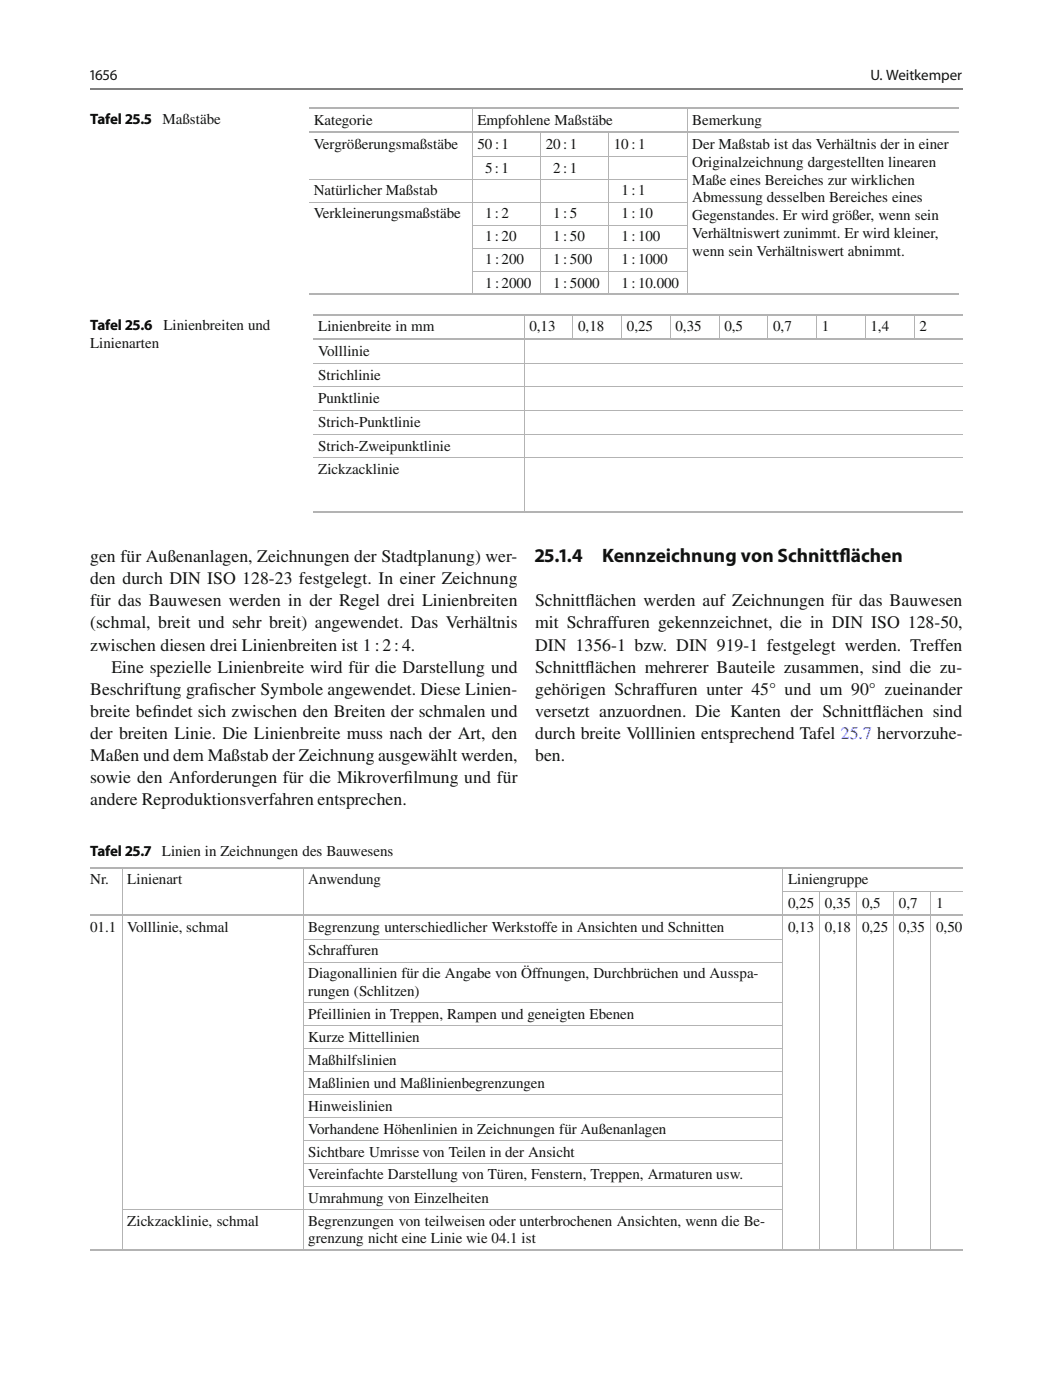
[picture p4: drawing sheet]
<svg xmlns="http://www.w3.org/2000/svg" width="210mm" height="279mm" viewBox="0 0 210 279" stroke-linecap="round" stroke-linejoin="round" font-family="sans-serif">
<defs><g id="words">
<g font-size="3.9" fill="#131413">
<text x="106.8" y="112.2">25.1.4</text>
<text x="120.2" y="112.2">Kennzeichnung von Schnittf</text>
<text x="167.5" y="112.2">lächen</text>
</g>
<g font-size="3.5" fill="#131413">
<text x="18" y="112.2">gen für Außenanlagen, Zeichnungen der Stadtplanung) wer-</text>
<text x="18" y="116.6">den durch DIN ISO 128-23 festgelegt. In einer Zeichnung</text>
<text x="18" y="121">für das Bauwesen werden in der Regel drei Linienbreiten</text>
<text x="18" y="125.4">(schmal, breit und sehr breit) angewendet. Das Verhältnis</text>
<text x="106.8" y="121">Schnittf</text>
<text x="106.8" y="125.4">mit Schraffuren gekennzeichnet, die in DIN ISO 128-50,</text>
<text x="116.8" y="121">lächen werden auf Zeichnungen für das Bauwesen</text>
<text x="18" y="129.9">zwischen diesen drei Linienbreiten ist 1 :2:4.</text>
<text x="106.8" y="129.9">DIN 1356-1 bzw. DIN 919-1 festgelegt werden. Treffen</text>
<text x="22.2" y="134.3">Eine spezielle Linienbreite wird für die Darstellung und</text>
<text x="106.8" y="134.3">Schnittf</text>
<text x="116.8" y="134.3">lächen mehrerer Bauteile zusammen, sind die zu-</text>
<text x="18" y="138.7">Beschriftung graf</text>
<text x="18" y="143.1">breite bef</text>
<text x="30.4" y="143.1">indet sich zwischen den Breiten der schmalen und</text>
<text x="41.7" y="138.7">ischer Symbole angewendet. Diese Linien-</text>
<text x="106.8" y="138.7">gehörigen Schraffuren unter 45° und um 90° zueinander</text>
<text x="106.8" y="143.1">versetzt anzuordnen. Die Kanten der Schnittf</text>
<text x="174.1" y="143.1">lächen sind</text>
<text x="18" y="147.5">der breiten Linie. Die Linienbreite muss nach der Art, den</text>
<text x="106.8" y="147.5">durch breite Volllinien entsprechend Tafel 25.7 hervorzuhe-</text>
<text x="18" y="151.9">Maßen und dem Maßstab der Zeichnung ausgewählt werden,</text>
<text x="106.8" y="151.9">ben.</text>
<text x="18" y="156.3">sowie den Anforderungen für die Mikroverf</text>
<text x="18" y="160.7">andere Reproduktionsverfahren entsprechen.</text>
<text x="80.5" y="156.3">ilmung und für</text>
</g>
<g font-size="3" fill="#131413">
<text x="18" y="15.9">1656</text>
<text x="173.7" y="15.9">U. Weitkemper</text>
<text x="32.4" y="24.7">Maßstäbe</text>
<text x="62.6" y="25">Kategorie</text>
<text x="62.6" y="29.8">Vergrößerungsmaßstäbe</text>
<text x="95.3" y="29.8">50 :1</text>
<text x="95.3" y="25">Empfohlene Maßstäbe</text>
<text x="108.9" y="29.8">20: 1</text>
<text x="122.5" y="29.8">10 :1</text>
<text x="138.1" y="29.8">Der Maßstab ist das Verhältnis der in einer</text>
<text x="138.1" y="25">Bemerkung</text>
<text x="96.8" y="34.4">5:1</text>
<text x="110.4" y="34.4">2: 1</text>
<text x="138.1" y="33.4">Originalzeichnung dargestellten linearen</text>
<text x="62.6" y="39">Natürlicher Maßstab</text>
<text x="124" y="39">1:1</text>
<text x="138.1" y="36.9">Maße eines Bereiches zur wirklichen</text>
<text x="138.1" y="40.4">Abmessung desselben Bereiches eines</text>
<text x="62.6" y="43.6">Verkleinerungsmaßstäbe</text>
<text x="96.8" y="43.6">1:2</text>
<text x="110.4" y="43.6">1: 5</text>
<text x="124" y="43.6">1:10</text>
<text x="138.1" y="44">Gegenstandes. Er wird größer, wenn sein</text>
<text x="138.1" y="47.5">Verhältniswert zunimmt. Er wird kleiner,</text>
<text x="96.8" y="48.2">1:20</text>
<text x="96.8" y="52.8">1:200</text>
<text x="110.4" y="48.2">1: 50</text>
<text x="110.4" y="52.8">1: 500</text>
<text x="124" y="52.8">1:1000</text>
<text x="124" y="48.2">1:100</text>
<text x="138.1" y="51">wenn sein Verhältniswert abnimmt.</text>
<text x="96.8" y="57.4">1:2000</text>
<text x="110.4" y="57.4">1: 5000</text>
<text x="124" y="57.4">1:10.000</text>
<text x="32.6" y="65.9">Linienbreiten und</text>
<text x="18" y="69.4">Linienarten</text>
<text x="63.5" y="66.1">Linienbreite in mm</text>
<text x="63.5" y="71.1">Volllinie</text>
<text x="105.6" y="66.1">0,13</text>
<text x="115.4" y="66.1">0,18</text>
<text x="125.1" y="66.1">0,25</text>
<text x="134.8" y="66.1">0,35</text>
<text x="144.5" y="66.1">0,5</text>
<text x="154.3" y="66.1">0,7</text>
<text x="164" y="66.1">1</text>
<text x="173.7" y="66.1">1,4</text>
<text x="183.4" y="66.1">2</text>
<text x="63.5" y="75.8">Strichlinie</text>
<text x="63.5" y="80.5">Punktlinie</text>
<text x="63.5" y="85.2">Strich-Punktlinie</text>
<text x="63.5" y="89.9">Strich-Zweipunktlinie</text>
<text x="63.5" y="94.7">Zickzacklinie</text>
<text x="32.3" y="170.9">Linien in Zeichnungen des Bauwesens</text>
<text x="18" y="176.5">Nr.</text>
<text x="25.4" y="176.5">Linienart</text>
<text x="61.5" y="176.5">Anwendung</text>
<text x="157.2" y="176.5">Liniengruppe</text>
<text x="18" y="186">01.1</text>
<text x="25.4" y="186">Volllinie, schmal</text>
<text x="61.5" y="186">Begrenzung unterschiedlicher Werkstoffe in Ansichten und Schnitten</text>
<text x="157.2" y="186">0,13</text>
<text x="157.2" y="181.1">0,25</text>
<text x="164.6" y="186">0,18</text>
<text x="164.6" y="181.1">0,35</text>
<text x="172" y="186">0,25</text>
<text x="172" y="181.1">0,5</text>
<text x="179.4" y="186">0,35</text>
<text x="179.4" y="181.1">0,7</text>
<text x="186.8" y="186">0,50</text>
<text x="186.8" y="181.1">1</text>
<text x="61.5" y="190.6">Schraffuren</text>
<text x="61.5" y="195.2">Diagonallinien für die Angabe von Öffnungen, Durchbrüchen und Ausspa-</text>
<text x="61.5" y="198.7">rungen (Schlitzen)</text>
<text x="61.5" y="203.3">Pfeillinien in Treppen, Rampen und geneigten Ebenen</text>
<text x="61.5" y="207.9">Kurze Mittellinien</text>
<text x="61.5" y="212.5">Maßhilfslinien</text>
<text x="61.5" y="217.1">Maßlinien und Maßlinienbegrenzungen</text>
<text x="61.5" y="221.6">Hinweislinien</text>
<text x="61.5" y="226.2">Vorhandene Höhenlinien in Zeichnungen für Außenanlagen</text>
<text x="61.5" y="230.8">Sichtbare Umrisse von Teilen in der Ansicht</text>
<text x="61.5" y="235.4">Vereinfachte Darstellung von Türen, Fenstern, Treppen, Armaturen usw.</text>
<text x="25.4" y="244.6">Zickzacklinie, schmal</text>
<text x="61.5" y="244.6">Begrenzungen von teilweisen oder unterbrochenen Ansichten, wenn die Be-</text>
<text x="61.5" y="240">Umrahmung von Einzelheiten</text>
<text x="61.5" y="248.1">grenzung nicht eine Linie wie 04.1 ist</text>
</g>
<g font-size="3">
<text x="18" y="24.7">Tafel 25.5</text>
<text x="18" y="65.9">Tafel 25.6</text>
<text x="18" y="170.9">Tafel 25.7</text>
</g>
</g></defs>
<path d="M18 17.7h174" fill="none" stroke="#808080" stroke-width=".38"/>
<path d="M61.6 21.6h129.6M61.6 58.8h129.6M62.5 62.8h129.5M62.5 102.1h129.5M18 173.2h174M18 249.5h174" fill="none" stroke="#b3b3b3" stroke-width=".21"/>
<g fill="none" stroke="#b3b3b3" stroke-width=".2">
<path d="M61.6 26.3h129.6M61.6 35.9h75.6M94.2 21.7v4.6M94.2 26.6v32.1M94.3 31.3h42.9M107.8 26.6v32.1M121.4 26.6v32.1M137.1 21.7v4.6M137.1 26.6v32.1M61.6 40.4h75.6M61.6 58.8h129.6M94.3 45h42.9"/>
<path d="M94.3 49.6h42.9M94.3 54.2h42.9M62.5 67.5h129.5M62.5 72.4h129.5M62.5 77.2h129.5M104.6 62.9v4.6M104.6 67.8v4.6M104.6 72.5v4.6M104.6 77.2v4.6M114.3 62.9v4.6M124 62.9v4.6M133.7 62.9v4.6"/>
<path d="M143.5 62.9v4.6M153.2 62.9v4.6M162.9 62.9v4.6M172.6 62.9v4.6M182.4 62.9v4.6M62.5 81.9h129.5M62.5 86.6h129.5M62.5 91.4h129.5M104.6 82v4.6M104.6 86.7v4.6M104.6 91.5v10.6M62.5 102.1h129.5"/>
<path d="M24.3 173.3v9.2M60.5 173.3v9.2M156.2 173.3v9.2M156.2 177.9h35.8M163.5 177.9v4.6M170.9 177.9v4.6M178.3 177.9v4.6M185.7 177.9v4.6M18 182.5h174M24.3 182.8v66.7M60.5 182.8v66.7M60.5 187.4h95.8"/>
<path d="M60.5 192h95.8M156.2 182.8v66.7M163.5 182.8v66.7M170.9 182.8v66.7M178.3 182.8v66.7M185.7 182.8v66.7M60.5 200.1h95.8M60.5 204.7h95.8M60.5 209.3h95.8M60.5 213.9h95.8M60.5 218.5h95.8M60.5 223.1h95.8"/>
<path d="M60.5 227.6h95.8M60.5 232.3h95.8M60.5 236.8h95.8M18 249.5h174M24.4 241.4h131.8"/>
</g>
<path d="M61.6 26.4h129.6M62.5 67.6h129.5M18 182.6h174" fill="none" stroke="#b3b3b3" stroke-width=".38"/>
<use href="#words"/>
</svg>
